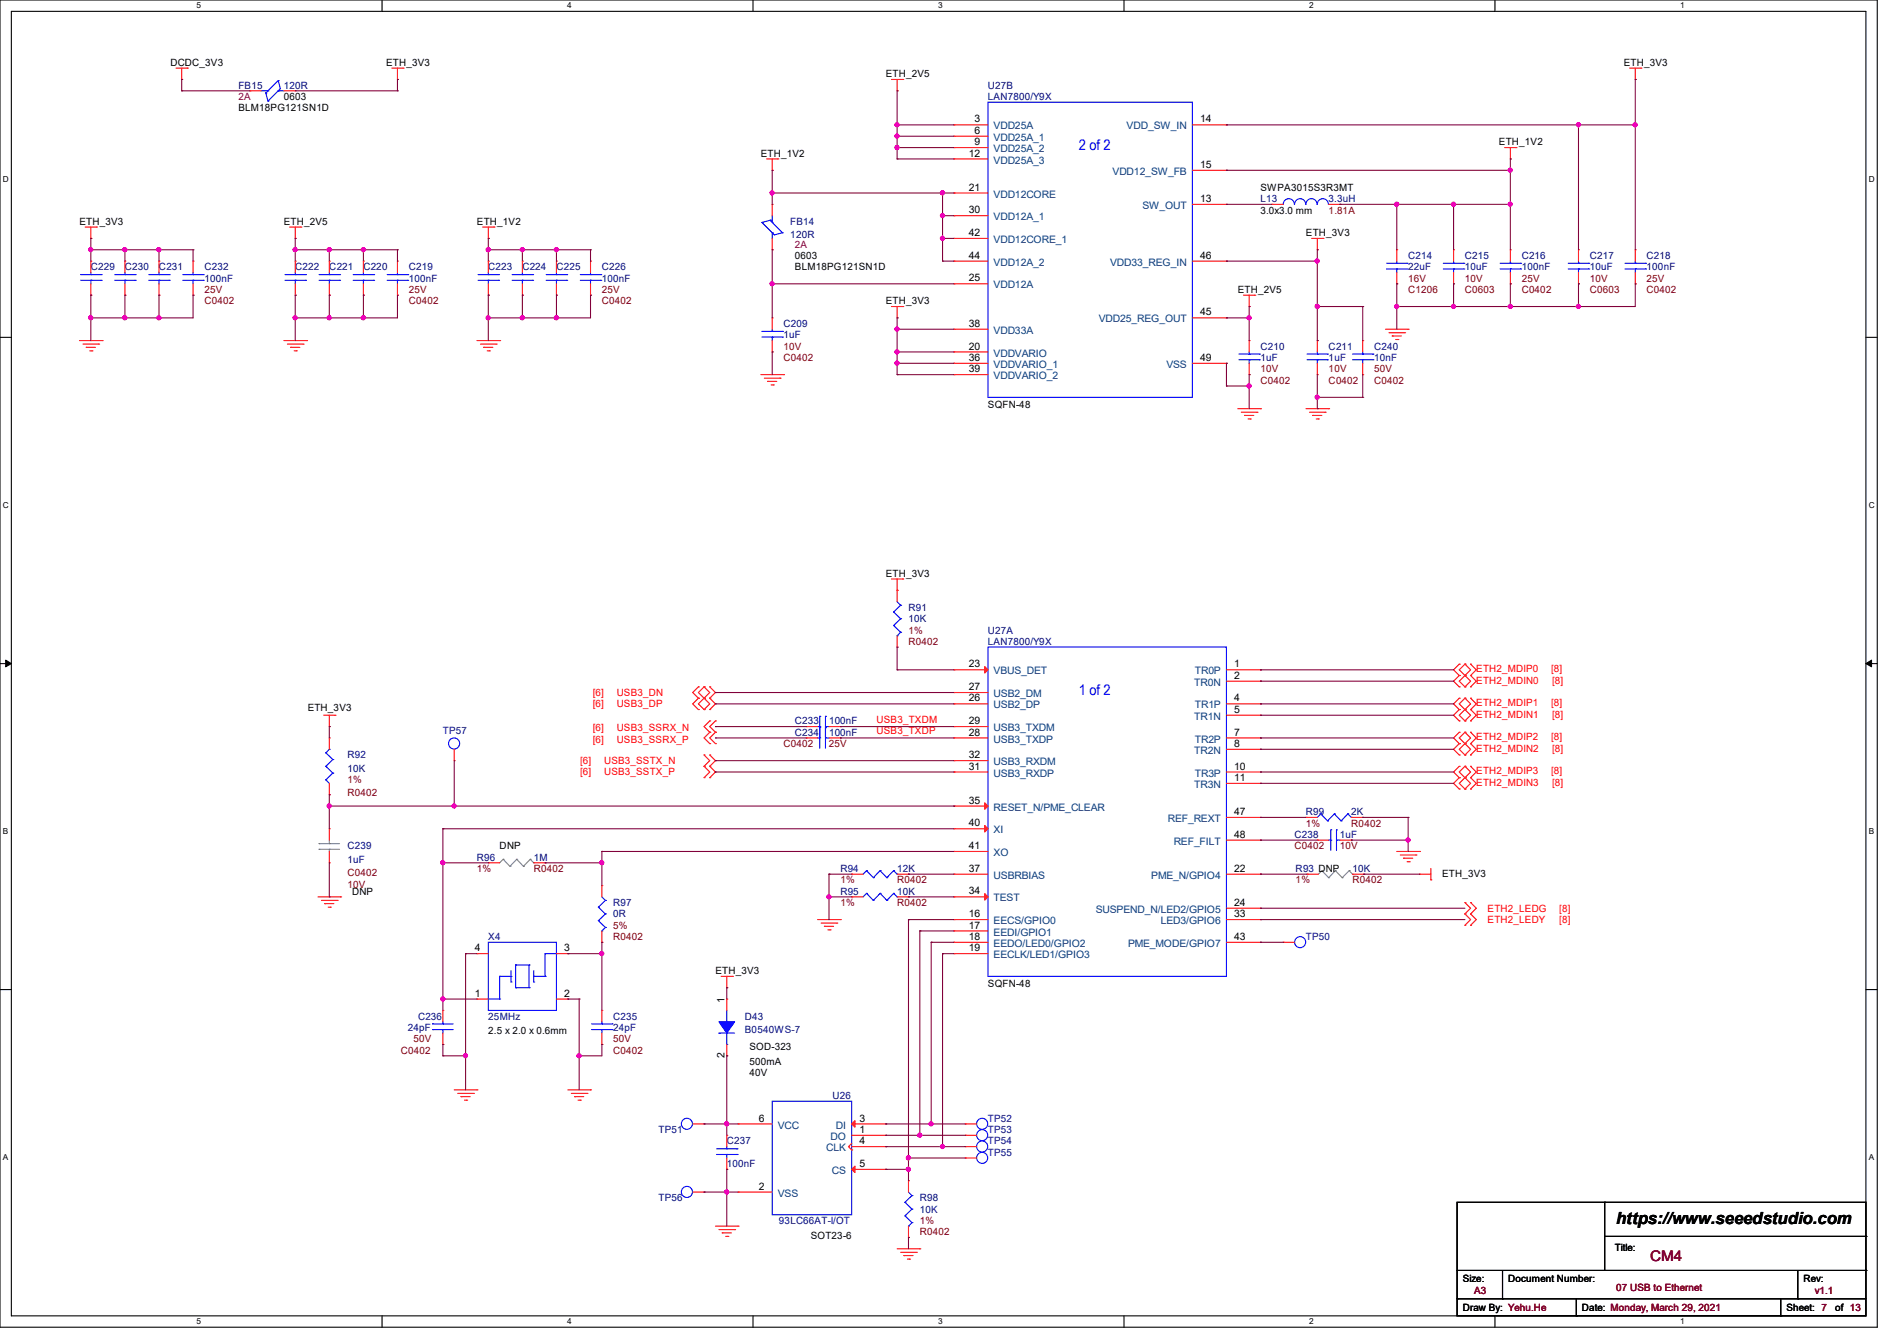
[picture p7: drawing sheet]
<svg xmlns="http://www.w3.org/2000/svg" width="297mm" height="210mm" viewBox="0 0 297 210" stroke-linecap="round" stroke-linejoin="round" font-family="sans-serif">
<defs><g id="words">
<text font-size="2.6" x="253" y="191.8">https://www.seeedstudio.com</text>
<g font-size="2.3" fill="#00f">
<text x="168.9" y="23.5">2 of 2</text>
<text x="168.9" y="108.9">1 of 2</text>
</g>
<text font-size="2.3" fill="#800000" x="258.4" y="197.5">CM4</text>
<g font-size="1.6">
<text x="26.7" y="10.3">DCDC_3V3</text>
<text x="60.5" y="10.3">ETH_3V3</text>
<text x="254.3" y="10.3">ETH_3V3</text>
<text x="37.3" y="17.4">BLM18PG121SN1D</text>
<text x="44.4" y="15.7">0603</text>
<text x="138.7" y="12.1">ETH_2V5</text>
<text x="152.6" y="19.2">3</text>
<text x="152.6" y="21">6</text>
<text x="152.6" y="22.7">9</text>
<text x="187.9" y="19.2">14</text>
<text x="234.7" y="22.8">ETH_1V2</text>
<text x="119.1" y="24.6">ETH_1V2</text>
<text x="151.7" y="29.8">21</text>
<text x="151.7" y="24.5">12</text>
<text x="187.9" y="26.3">15</text>
<text x="197.4" y="29.9">SWPA3015S3R3MT</text>
<text x="12.4" y="35.2">ETH_3V3</text>
<text x="44.4" y="35.2">ETH_2V5</text>
<text x="74.7" y="35.2">ETH_1V2</text>
<text x="151.7" y="33.4">30</text>
<text x="187.9" y="31.6">13</text>
<text x="197.4" y="33.4">3.0x3.0 mm</text>
<text x="124.5" y="40.6">0603</text>
<text x="151.7" y="37">42</text>
<text x="151.7" y="40.5">44</text>
<text x="187.9" y="40.5">46</text>
<text x="204.5" y="37">ETH_3V3</text>
<text x="124.5" y="42.3">BLM18PG121SN1D</text>
<text x="138.7" y="47.7">ETH_3V3</text>
<text x="151.7" y="44.1">25</text>
<text x="193.8" y="45.9">ETH_2V5</text>
<text x="151.7" y="51.2">38</text>
<text x="187.9" y="49.4">45</text>
<text x="151.7" y="54.7">20</text>
<text x="151.7" y="56.5">36</text>
<text x="151.7" y="58.3">39</text>
<text x="187.9" y="56.5">49</text>
<text x="154.7" y="63.8">SQFN-48</text>
<text x="138.7" y="90.3">ETH_3V3</text>
<text x="151.7" y="104.5">23</text>
<text x="193.2" y="106.3">2</text>
<text x="193.2" y="104.5">1</text>
<text x="48.2" y="111.3">ETH_3V3</text>
<text x="151.7" y="109.9">26</text>
<text x="151.7" y="108.1">27</text>
<text x="151.7" y="113.4">29</text>
<text x="193.2" y="111.6">5</text>
<text x="193.2" y="109.9">4</text>
<text x="151.7" y="115.2">28</text>
<text x="151.7" y="118.7">32</text>
<text x="193.2" y="117">8</text>
<text x="193.2" y="115.2">7</text>
<text x="151.7" y="125.9">35</text>
<text x="151.7" y="120.5">31</text>
<text x="193.2" y="122.3">11</text>
<text x="193.2" y="120.5">10</text>
<text x="151.7" y="129.4">40</text>
<text x="193.2" y="127.6">47</text>
<text x="193.2" y="131.2">48</text>
<text x="78.2" y="133">DNP</text>
<text x="151.7" y="136.5">37</text>
<text x="151.7" y="133">41</text>
<text x="193.2" y="136.5">22</text>
<text x="225.8" y="137.3">ETH_3V3</text>
<text x="55.1" y="140.1">DNP</text>
<text x="151.7" y="140.1">34</text>
<text x="151.7" y="143.6">16</text>
<text x="193.2" y="143.6">33</text>
<text x="193.2" y="141.9">24</text>
<text x="74.3" y="149">4</text>
<text x="88.3" y="149">3</text>
<text x="151.7" y="149">19</text>
<text x="151.7" y="145.4">17</text>
<text x="151.7" y="147.2">18</text>
<text x="193.2" y="147.2">43</text>
<text x="112" y="152.6">ETH_3V3</text>
<text x="154.7" y="154.5">SQFN-48</text>
<text x="74.3" y="156.1">1</text>
<text x="88.3" y="156.1">2</text>
<text x="113.4" y="157" transform="rotate(-90 113.4 157)">1</text>
<text x="76.5" y="162">2.5 x 2.0 x 0.6mm</text>
<text x="113.4" y="165.7" transform="rotate(-90 113.4 165.7)">2</text>
<text x="117.3" y="164.5">SOD-323</text>
<text x="117.3" y="166.8">500mA</text>
<text x="117.3" y="168.6">40V</text>
<text x="118.8" y="175.6">6</text>
<text x="134.6" y="179.2">4</text>
<text x="134.6" y="175.6">3</text>
<text x="134.6" y="177.4">1</text>
<text x="134.6" y="182.8">5</text>
<text x="118.8" y="186.3">2</text>
<text x="127" y="194">SOT23-6</text>
<text x="252.8" y="196">Title:</text>
<text x="229" y="200.7">Size:</text>
<text x="236.1" y="200.7">Document Number:</text>
<text x="282.4" y="200.7">Rev:</text>
<text x="229" y="205.4">Draw By: Yehu.He</text>
<text x="247.7" y="205.4">Date: Monday, March 29, 2021</text>
<text x="279.7" y="205.4">Sheet: 7</text>
<text x="287.3" y="205.4">of 13</text>
</g>
<g font-size="1.6" fill="#000080">
<text x="37.3" y="13.9">FB15</text>
<text x="44.4" y="13.9">120R</text>
<text x="154.7" y="13.9">U27B</text>
<text x="154.7" y="15.7">LAN7800/Y9X</text>
<text x="123.7" y="35.2">FB14</text>
<text x="197.4" y="31.7">L13</text>
<text x="208" y="31.7">3.3uH</text>
<text x="123.7" y="37.3">120R</text>
<text x="220.5" y="40.6">C214</text>
<text x="229.4" y="40.6">C215</text>
<text x="238.3" y="40.6">C216</text>
<text x="248.9" y="40.6">C217</text>
<text x="257.8" y="40.6">C218</text>
<text x="14.2" y="42.3">C229</text>
<text x="19.6" y="42.3">C230</text>
<text x="24.9" y="42.3">C231</text>
<text x="32" y="42.3">C232</text>
<text x="32" y="44.1">100nF</text>
<text x="46.2" y="42.3">C222</text>
<text x="51.6" y="42.3">C221</text>
<text x="56.9" y="42.3">C220</text>
<text x="64" y="42.3">C219</text>
<text x="64" y="44.1">100nF</text>
<text x="76.5" y="42.3">C223</text>
<text x="81.8" y="42.3">C224</text>
<text x="87.1" y="42.3">C225</text>
<text x="94.2" y="42.3">C226</text>
<text x="94.2" y="44.1">100nF</text>
<text x="220.5" y="42.3">22uF</text>
<text x="229.4" y="42.3">10uF</text>
<text x="238.3" y="42.3">100nF</text>
<text x="248.9" y="42.3">10uF</text>
<text x="257.8" y="42.3">100nF</text>
<text x="122.7" y="51.2">C209</text>
<text x="122.7" y="53">1uF</text>
<text x="197.4" y="54.8">C210</text>
<text x="197.4" y="56.6">1uF</text>
<text x="208" y="54.8">C211</text>
<text x="208" y="56.6">1uF</text>
<text x="215.1" y="54.8">C240</text>
<text x="215.1" y="56.6">10nF</text>
<text x="142.2" y="95.7">R91</text>
<text x="142.2" y="97.4">10K</text>
<text x="154.7" y="99.2">U27A</text>
<text x="154.7" y="101">LAN7800/Y9X</text>
<text x="124.5" y="113.5">C233</text>
<text x="129.8" y="113.5">100nF</text>
<text x="54.4" y="118.8">R92</text>
<text x="69.3" y="114.9">TP57</text>
<text x="124.5" y="115.2">C234</text>
<text x="129.8" y="115.2">100nF</text>
<text x="54.4" y="120.9">10K</text>
<text x="202.7" y="131.2">C238</text>
<text x="204.5" y="127.7">R99</text>
<text x="209.8" y="131.2">1uF</text>
<text x="211.6" y="127.7">2K</text>
<text x="54.4" y="133">C239</text>
<text x="54.4" y="135.1">1uF</text>
<text x="74.7" y="134.8">R96</text>
<text x="83.6" y="134.8">1M</text>
<text x="131.6" y="136.6">R94</text>
<text x="140.5" y="136.6">12K</text>
<text x="202.9" y="136.6">R93 DNP</text>
<text x="211.7" y="136.6">10K</text>
<text x="96" y="141.9">R97</text>
<text x="96" y="143.7">0R</text>
<text x="131.6" y="140.1">R95</text>
<text x="140.5" y="140.1">10K</text>
<text x="76.5" y="147.2">X4</text>
<text x="204.5" y="147.2">TP50</text>
<text x="63.8" y="161.5">24pF</text>
<text x="65.4" y="159.7">C236</text>
<text x="76.5" y="159.7">25MHz</text>
<text x="96" y="159.7">C235</text>
<text x="96" y="161.5">24pF</text>
<text x="116.6" y="159.7">D43</text>
<text x="116.6" y="161.8">B0540WS-7</text>
<text x="130.3" y="172.1">U26</text>
<text x="103.1" y="177.5">TP51</text>
<text x="113.8" y="179.2">C237</text>
<text x="154.7" y="175.7">TP52</text>
<text x="154.7" y="177.5">TP53</text>
<text x="154.7" y="179.2">TP54</text>
<text x="113.8" y="182.8">100nF</text>
<text x="154.7" y="181">TP55</text>
<text x="103.1" y="188.1">TP56</text>
<text x="122" y="191.7">93LC66AT-I/OT</text>
<text x="144" y="188.1">R98</text>
<text x="144" y="189.9">10K</text>
</g>
<g font-size="1.6" fill="#800040">
<text x="37.3" y="15.7">2A</text>
<text x="124.5" y="38.8">2A</text>
</g>
<g font-size="1.6" fill="#004080">
<text x="155.6" y="20.3">VDD25A</text>
<text x="155.6" y="22.1">VDD25A_1</text>
<text x="155.6" y="23.8">VDD25A_2</text>
<text x="176.4" y="20.3">VDD_SW_IN</text>
<text x="155.6" y="25.6">VDD25A_3</text>
<text x="174.2" y="27.4">VDD12_SW_FB</text>
<text x="155.6" y="30.9">VDD12CORE</text>
<text x="155.6" y="34.5">VDD12A_1</text>
<text x="178.9" y="32.7">SW_OUT</text>
<text x="155.6" y="38.1">VDD12CORE_1</text>
<text x="155.6" y="41.6">VDD12A_2</text>
<text x="173.8" y="41.6">VDD33_REG_IN</text>
<text x="155.6" y="45.2">VDD12A</text>
<text x="155.6" y="52.3">VDD33A</text>
<text x="172" y="50.5">VDD25_REG_OUT</text>
<text x="155.6" y="55.8">VDDVARIO</text>
<text x="155.6" y="57.6">VDDVARIO_1</text>
<text x="155.6" y="59.4">VDDVARIO_2</text>
<text x="182.6" y="57.6">VSS</text>
<text x="155.6" y="105.6">VBUS_DET</text>
<text x="187" y="107.4">TR0N</text>
<text x="187.1" y="105.6">TR0P</text>
<text x="155.6" y="111">USB2_DP</text>
<text x="155.6" y="109.2">USB2_DM</text>
<text x="187" y="112.7">TR1N</text>
<text x="187.1" y="111">TR1P</text>
<text x="155.6" y="116.3">USB3_TXDP</text>
<text x="155.6" y="114.5">USB3_TXDM</text>
<text x="155.6" y="119.8">USB3_RXDM</text>
<text x="187" y="118.1">TR2N</text>
<text x="187.1" y="116.3">TR2P</text>
<text x="155.6" y="121.6">USB3_RXDP</text>
<text x="187" y="123.4">TR3N</text>
<text x="187.1" y="121.6">TR3P</text>
<text x="155.6" y="127">RESET_N/PME_CLEAR</text>
<text x="155.6" y="130.5">XI</text>
<text x="182.8" y="128.7">REF_REXT</text>
<text x="155.6" y="137.6">USBRBIAS</text>
<text x="155.6" y="134.1">XO</text>
<text x="180.3" y="137.6">PME_N/GPIO4</text>
<text x="183.8" y="132.3">REF_FILT</text>
<text x="155.6" y="141.2">TEST</text>
<text x="171.6" y="143">SUSPEND_N/LED2/GPIO5</text>
<text x="155.6" y="144.7">EECS/GPIO0</text>
<text x="155.6" y="146.5">EEDI/GPIO1</text>
<text x="155.6" y="148.3">EEDO/LED0/GPIO2</text>
<text x="176.6" y="148.3">PME_MODE/GPIO7</text>
<text x="181.7" y="144.7">LED3/GPIO6</text>
<text x="155.6" y="150.1">EECLK/LED1/GPIO3</text>
<text x="121.8" y="176.7">VCC</text>
<text x="130" y="178.5">DO</text>
<text x="130.8" y="176.7">DI</text>
<text x="129.4" y="180.3">CLK</text>
<text x="130.3" y="183.9">CS</text>
<text x="121.8" y="187.4">VSS</text>
</g>
<g font-size="1.6" fill="#800000">
<text x="208" y="33.4">1.81A</text>
<text x="32" y="47.7">C0402</text>
<text x="32" y="45.9">25V</text>
<text x="64" y="47.7">C0402</text>
<text x="64" y="45.9">25V</text>
<text x="94.2" y="47.7">C0402</text>
<text x="94.2" y="45.9">25V</text>
<text x="220.5" y="45.9">C1206</text>
<text x="220.5" y="44.1">16V</text>
<text x="229.4" y="45.9">C0603</text>
<text x="229.4" y="44.1">10V</text>
<text x="238.3" y="45.9">C0402</text>
<text x="238.3" y="44.1">25V</text>
<text x="248.9" y="45.9">C0603</text>
<text x="248.9" y="44.1">10V</text>
<text x="257.8" y="45.9">C0402</text>
<text x="257.8" y="44.1">25V</text>
<text x="122.7" y="56.6">C0402</text>
<text x="122.7" y="54.8">10V</text>
<text x="197.4" y="58.3">10V</text>
<text x="208" y="58.3">10V</text>
<text x="215.1" y="58.3">50V</text>
<text x="197.4" y="60.1">C0402</text>
<text x="208" y="60.1">C0402</text>
<text x="215.1" y="60.1">C0402</text>
<text x="142.2" y="99.2">1%</text>
<text x="142.2" y="101">R0402</text>
<text x="122.7" y="117">C0402</text>
<text x="129.8" y="117">25V</text>
<text x="54.4" y="122.7">1%</text>
<text x="54.4" y="124.7">R0402</text>
<text x="204.5" y="129.5">1%</text>
<text x="211.6" y="129.5">R0402</text>
<text x="54.4" y="137.1">C0402</text>
<text x="74.7" y="136.6">1%</text>
<text x="83.6" y="136.6">R0402</text>
<text x="202.7" y="133">C0402</text>
<text x="209.8" y="133">10V</text>
<text x="54.4" y="139.1">10V</text>
<text x="131.6" y="141.9">1%</text>
<text x="131.6" y="138.3">1%</text>
<text x="140.5" y="141.9">R0402</text>
<text x="140.5" y="138.3">R0402</text>
<text x="202.9" y="138.3">1%</text>
<text x="211.7" y="138.3">R0402</text>
<text x="96" y="145.5">5%</text>
<text x="96" y="147.2">R0402</text>
<text x="62.8" y="165">C0402</text>
<text x="64.7" y="163.2">50V</text>
<text x="96" y="165">C0402</text>
<text x="96" y="163.2">50V</text>
<text x="144" y="191.7">1%</text>
<text x="144" y="193.5">R0402</text>
<text x="230.8" y="202.7">A3</text>
<text x="253" y="202.2">07 USB to Ethernet</text>
<text x="284.1" y="202.7">v1.1</text>
</g>
<g font-size="1.6" fill="#f00">
<text x="231.1" y="107.1">ETH2_MDIN0</text>
<text x="231.1" y="105.3">ETH2_MDIP0</text>
<text x="242.9" y="105.3">[8]</text>
<text x="243" y="107.1">[8]</text>
<text x="92.8" y="109">[6]</text>
<text x="92.8" y="110.8">[6]</text>
<text x="96.6" y="109">USB3_DN</text>
<text x="96.6" y="110.8">USB3_DP</text>
<text x="137.2" y="113.2">USB3_TXDM</text>
<text x="231.1" y="112.4">ETH2_MDIN1</text>
<text x="231.1" y="110.6">ETH2_MDIP1</text>
<text x="242.9" y="110.6">[8]</text>
<text x="243" y="112.4">[8]</text>
<text x="90.8" y="119.7">[6]</text>
<text x="92.8" y="114.5">[6]</text>
<text x="92.8" y="116.3">[6]</text>
<text x="94.6" y="119.7">USB3_SSTX_N</text>
<text x="96.6" y="114.5">USB3_SSRX_N</text>
<text x="96.6" y="116.3">USB3_SSRX_P</text>
<text x="137.2" y="115">USB3_TXDP</text>
<text x="231.1" y="117.7">ETH2_MDIN2</text>
<text x="231.1" y="115.9">ETH2_MDIP2</text>
<text x="242.9" y="115.9">[8]</text>
<text x="243" y="117.7">[8]</text>
<text x="90.8" y="121.5">[6]</text>
<text x="94.6" y="121.5">USB3_SSTX_P</text>
<text x="231.1" y="123.1">ETH2_MDIN3</text>
<text x="231.1" y="121.3">ETH2_MDIP3</text>
<text x="242.9" y="121.3">[8]</text>
<text x="243" y="123.1">[8]</text>
<text x="232.9" y="142.8">ETH2_LEDG</text>
<text x="244.1" y="142.8">[8]</text>
<text x="232.9" y="144.6">ETH2_LEDY</text>
<text x="244.1" y="144.6">[8]</text>
</g>
<g font-size="1.3">
<text x="30.8" y="1.3">5</text>
<text x="88.8" y="1.3">4</text>
<text x="146.9" y="1.3">3</text>
<text x="205" y="1.3">2</text>
<text x="263.1" y="1.3">1</text>
<text x=".5" y="28.4">D</text>
<text x="292.6" y="28.4">D</text>
<text x=".5" y="79.5">C</text>
<text x="292.6" y="79.5">C</text>
<text x=".5" y="130.6">B</text>
<text x="292.6" y="130.6">B</text>
<text x=".5" y="181.7">A</text>
<text x="292.6" y="181.7">A</text>
<text x="30.8" y="207.4">5</text>
<text x="88.8" y="207.4">4</text>
<text x="146.9" y="207.4">3</text>
<text x="205" y="207.4">2</text>
<text x="263.1" y="207.4">1</text>
</g>
</g></defs>
<path d="M0 0h293.9v207.9h-293.9zM1.8 1.8h290.3v204.3h-290.3z" fill="none" stroke="#000" stroke-width=".17"/>
<g fill="#fff">
<path d="M30.8 .2h.7v1.4h-.7z"/>
<path d="M30.8 206.2h.7v1.4h-.7z"/>
</g>
<path d="M59.8 0v1.8M59.8 206.1v1.8" fill="none" stroke="#000" stroke-width=".17"/>
<g fill="#fff">
<path d="M88.8 .2h.7v1.4h-.7z"/>
<path d="M88.8 206.2h.7v1.4h-.7z"/>
</g>
<path d="M117.9 0v1.8M117.9 206.1v1.8" fill="none" stroke="#000" stroke-width=".17"/>
<g fill="#fff">
<path d="M146.9 .2h.7v1.4h-.7z"/>
<path d="M146.9 206.2h.7v1.4h-.7z"/>
</g>
<path d="M176 0v1.8M176 206.1v1.8" fill="none" stroke="#000" stroke-width=".17"/>
<g fill="#fff">
<path d="M205 .2h.7v1.4h-.7z"/>
<path d="M205 206.2h.7v1.4h-.7z"/>
</g>
<path d="M234.1 0v1.8M234.1 206.1v1.8" fill="none" stroke="#000" stroke-width=".17"/>
<g fill="#fff">
<path d="M263.1 .2h.6v1.4h-.6z"/>
<path d="M263.1 206.2h.6v1.4h-.6z"/>
<path d="M.5 27.3h.9v1.4h-.9z"/>
<path d="M292.6 27.3h.9v1.4h-.9z"/>
<path d="M.5 78.4h.9v1.4h-.9z"/>
<path d="M292.6 78.4h.9v1.4h-.9z"/>
</g>
<path d="M0 52.8h1.8M292.1 52.8h1.8" fill="none" stroke="#000" stroke-width=".17"/>
<g fill="#fff">
<path d="M.5 129.5h.8v1.4h-.8z"/>
<path d="M292.6 129.5h.8v1.4h-.8z"/>
</g>
<path d="M0 103.9h1.8M292.1 103.9h1.8" fill="none" stroke="#000" stroke-width=".17"/>
<path d="M.9 103.4l.9 .5-.9 .5zM292.1 103.9l.9-.5v1z" fill="#000" stroke="#000" stroke-width=".16"/>
<g fill="#fff">
<path d="M.5 180.5h.8v1.4h-.8z"/>
<path d="M292.6 180.5h.8v1.4h-.8z"/>
</g>
<g fill="none" stroke="#000" stroke-width=".17">
<path d="M0 155h1.8M292.1 155h1.8M228.1 188.3h64v17.8h-64zM228.1 199h64M235.2 199v4.4M251.2 188.3h.1M251.2 188.3v10.7M251.2 193.6h40.9M281.5 199v4.4M292.1 199h.1M292.1 193.6h.1M228.1 203.4h.1"/>
<path d="M228.1 203.4h64M235.2 203.4h.1M246.8 206.1h.1M246.8 203.4v2.7M278.8 206.1h.1M278.8 203.4v2.7M281.5 203.4h.1"/>
</g>
<g fill="none" stroke="#f00" stroke-width=".17">
<path d="M27.6 10.7h1.7M28.4 12.4h.1M28.4 10.7v1.7M29.3 10.7h.1M39.1 14.2h.1M39.1 14.2h1.8M44.4 14.2h1.8M46.2 14.2h.1M61.3 10.7h1.8M62.2 12.4h.1M62.2 10.7v1.7M63.1 10.7h.1"/>
<path d="M139.6 12.4h1.8M140.5 14.2h.1M140.5 12.4v1.8M141.4 12.4h.1M149.4 19.6h.1M149.4 19.6h5.3M186.7 19.6h5.3M192 19.6h.1M255.1 10.7h1.8M256 12.4h.1M256 10.7v1.7M256.9 10.7h.1"/>
<path d="M13.3 35.6h1.8M14.2 37.3h.1M14.2 35.6v1.7M15.1 35.6h.1M45.3 35.6h1.8M46.2 37.3h.1M46.2 35.6v1.7M47.1 35.6h.1M75.6 35.6h1.7M76.5 37.3h.1M76.5 35.6v1.7M77.3 35.6h.1"/>
<path d="M120 24.9h1.8M120.9 26.7h.1M120.9 39.1h.1M120.9 32h.1M120.9 24.9v1.8M120.9 32v1.8M120.9 37.3v1.8M121.8 24.9h.1M149.4 30.2h.1M149.4 33.8h.1M149.4 37.3h.1M149.4 21.3h.1"/>
<path d="M149.4 23.1h.1M149.4 24.9h.1M149.4 24.9h5.3M149.4 23.1h5.3M149.4 37.3h5.3M149.4 30.2h5.3M149.4 33.8h5.3M149.4 21.3h5.3M186.7 26.7h5.3M186.7 32h5.3M192 26.7h.1M192 32h.1"/>
<path d="M199.1 32h.1M199.1 32h1.8M205.4 37.3h1.7M206.2 39.1h.1M206.2 37.3v1.8M207.1 37.3h.1M208 32h1.8M209.8 32h.1M218.7 39.1h.1M218.7 39.1v1.8M227.6 39.1h.1M227.6 39.1v1.8"/>
<path d="M235.6 23.1h1.8M236.5 24.9h.1M236.5 39.1h.1M236.5 23.1v1.8M236.5 39.1v1.8M237.4 23.1h.1M247.1 39.1h.1M247.1 39.1v1.8M256 39.1h.1M256 39.1v1.8M12.4 53.3h3.6M13 53.9h2.5"/>
<path d="M13.5 54.4h.1M13.5 54.4h1.4M14.1 54.9h.3M14.2 40.9h.1M14.2 46.2h.1M14.2 40.9v1.8M14.2 44.4v1.8M14.4 54.9h.1M15.5 53.9h.1M16 53.3h.1M19.6 40.9h.1M19.6 46.2h.1"/>
<path d="M19.6 40.9v1.8M19.6 44.4v1.8M24.9 40.9h.1M24.9 46.2h.1M24.9 40.9v1.8M24.9 44.4v1.8M30.2 40.9h.1M30.2 46.2h.1M30.2 40.9v1.8M30.2 44.4v1.8M44.4 53.3h3.6M45 53.9h2.5"/>
<path d="M45.5 54.4h.1M45.5 54.4h1.4M46.1 54.9h.3M46.2 40.9h.1M46.2 46.2h.1M46.2 40.9v1.8M46.2 44.4v1.8M46.4 54.9h.1M47.5 53.9h.1M48 53.3h.1M51.6 40.9h.1M51.6 46.2h.1"/>
<path d="M51.6 40.9v1.8M51.6 44.4v1.8M56.9 40.9h.1M56.9 46.2h.1M56.9 40.9v1.8M56.9 44.4v1.8M62.2 40.9h.1M62.2 46.2h.1M62.2 40.9v1.8M62.2 44.4v1.8M74.7 53.3h3.5M75.2 53.9h2.5"/>
<path d="M75.7 54.4h.1M75.7 54.4h1.5M76.3 54.9h.3M76.5 40.9h.1M76.5 46.2h.1M76.5 40.9v1.8M76.5 44.4v1.8M76.6 54.9h.1M77.7 53.9h.1M78.2 53.3h.1M81.8 40.9h.1M81.8 46.2h.1"/>
<path d="M81.8 40.9v1.8M81.8 44.4v1.8M87.1 40.9h.1M87.1 46.2h.1M87.1 40.9v1.8M87.1 44.4v1.8M92.5 40.9h.1M92.5 46.2h.1M92.5 40.9v1.8M92.5 44.4v1.8M119.1 58.7h3.6M119.7 59.2h2.4"/>
<path d="M120.2 59.7h.1M120.2 59.7h1.4M120.9 49.8h.1M120.9 55.1h.1M120.9 49.8v1.8M120.9 53.3v1.8M122.1 59.2h.1M122.7 58.7h.1M139.6 48h1.8M140.5 49.8h.1M140.5 48v1.8M141.4 48h.1"/>
<path d="M149.4 44.4h.1M149.4 40.9h.1M149.4 51.6h.1M149.4 55.1h.1M149.4 56.9h.1M149.4 58.7h.1M149.4 58.7h5.3M149.4 51.6h5.3M149.4 44.4h5.3M149.4 40.9h5.3M149.4 55.1h5.3M149.4 56.9h5.3"/>
<path d="M186.7 40.9h5.3M186.7 49.8h5.3M186.7 56.9h5.3M192 49.8h.1M192 40.9h.1M192 56.9h.1M194.7 46.2h1.8M195.6 48h.1M195.6 53.3h.1M195.6 58.7h.1M195.6 46.2v1.8M195.6 53.3v1.8"/>
<path d="M195.6 56.9v1.8M196.5 46.2h.1M206.2 53.3h.1M206.2 58.7h.1M206.2 53.3v1.8M206.2 56.9v1.8M213.4 53.3h.1M213.4 58.7h.1M213.4 53.3v1.8M213.4 56.9v1.8M216.9 51.6h3.6M217.5 52.1h2.4"/>
<path d="M218 52.6h.1M218 52.6h1.4M218.5 53.2h.4M218.7 44.4h.1M218.7 42.7v1.7M218.9 53.2h.1M219.9 52.1h.1M220.5 51.6h.1M227.6 44.4h.1M227.6 42.7v1.7M236.5 44.4h.1M236.5 42.7v1.7"/>
<path d="M247.1 44.4h.1M247.1 42.7v1.7M256 44.4h.1M256 42.7v1.7M120.7 60.3h.4M121.1 60.3h.1M193.8 64h3.6M194.4 64.6h2.4M194.9 65.1h.1M194.9 65.1h1.4M195.4 65.6h.3M195.7 65.6h.1"/>
<path d="M196.8 64.6h.1M197.4 64h.1M204.5 64h3.5M205 64.6h2.5M205.5 65.1h.1M205.5 65.1h1.5M206.1 65.6h.3M206.4 65.6h.1M207.5 64.6h.1M208 64h.1M139.6 90.7h1.8M140.5 92.5h.1"/>
<path d="M140.5 90.7v3.5M140.5 99.6v1.7M141.4 90.7h.1M50.7 112h1.8M51.6 113.8h.1M51.6 115.6h.1M51.6 112v1.8M51.6 115.6v1.7M52.5 112h.1M71.1 119.1h.1M71.1 117.3v1.8M109.3 107.6h.1"/>
<path d="M109.3 109.3h.1M109.3 111.1h.1M109.3 107.6l-.8 .9 .8 .8M109.3 109.3l-.8 .9 .8 .9M110.2 109.3h.1M110.2 107.6h.1M110.2 111.1h.1M110.2 118.2h.1M110.2 107.6l-.9 .9 .9 .8M110.2 107.6l.9 .9-1.8 1.7 .9 .9M110.2 109.3l.9 .9-.9 .9M110.2 118.2l.9 .9-.9 .9"/>
<path d="M111.1 107.6h.1M111.1 109.3h.1M111.1 111.1h.1M111.1 112.9h.1M111.1 114.7h.1M111.1 116.5h.1M111.1 118.2h.1M111.1 107.6l.9 .9-.9 .8M111.1 109.3l.9 .9-.9 .9M111.1 112.9l-.9 .9 .9 .9M111.1 114.7l-.9 .9 .9 .9M111.1 118.2l.9 .9-.9 .9"/>
<path d="M112 112.9h.1M112 114.7h.1M112 116.5h.1M112 112.9l-.9 .9 .9 .9M112 114.7l-.9 .9 .9 .9M126.2 113.8h.1M126.2 115.6h.1M126.2 113.8h1.8M126.2 115.6h1.8M129.8 113.8h1.8M129.8 115.6h1.8M131.6 113.8h.1"/>
<path d="M131.6 115.6h.1M140.5 101.3h.1M149.4 104.9h.1M149.4 110.2h.1M149.4 108.5h.1M149.4 115.6h.1M149.4 113.8h.1M149.4 119.1h.1M149.4 113.8h5.3M149.4 104.9h5.3M149.4 110.2h5.3M149.4 115.6h5.3"/>
<path d="M149.4 108.5h5.3M149.4 119.1h5.3M192 112h5.4M192 104.9h5.4M192 106.7h5.4M192 110.2h5.4M192 117.3h5.4M192 115.6h5.4M197.4 106.7h.1M197.4 104.9h.1M197.4 112h.1M197.4 110.2h.1"/>
<path d="M197.4 117.3h.1M197.4 115.6h.1M228.5 107.6h.1M228.5 105.8h.1M228.5 104h.1M228.5 112.9h.1M228.5 111.1h.1M228.5 109.3h.1M228.5 118.2h.1M228.5 116.5h.1M228.5 114.7h.1M228.5 109.3l-.9 .9 .9 .9"/>
<path d="M228.5 105.8l-.9 .9 .9 .9M228.5 104l-.9 .9 .9 .9M228.5 114.7l-.9 .9 .9 .9M228.5 111.1l-.9 .9 .9 .9M228.5 116.5l-.9 .8 .9 .9M229.4 105.8h.1M229.4 107.6h.1M229.4 104h.1M229.4 111.1h.1M229.4 112.9h.1M229.4 109.3h.1M229.4 116.5h.1"/>
<path d="M229.4 118.2h.1M229.4 114.7h.1M229.4 104l-.9 .9 1.8 1.8-.9 .9M229.4 104l.9 .9-1.8 1.8 .9 .9M229.4 109.3l-.9 .9 1.8 1.8-.9 .9M229.4 109.3l.9 .9-1.8 1.8 .9 .9M229.4 114.7l-.9 .9 1.8 1.7-.9 .9M229.4 114.7l.9 .9-1.8 1.7 .9 .9M230.3 107.6h.1M230.3 105.8h.1M230.3 104h.1M230.3 112.9h.1"/>
<path d="M230.3 111.1h.1M230.3 109.3h.1M230.3 118.2h.1M230.3 116.5h.1M230.3 114.7h.1M230.3 105.8l.8 .9-.8 .9M230.3 109.3l.8 .9-.8 .9M230.3 104l.8 .9-.8 .9M230.3 111.1l.8 .9-.8 .9M230.3 114.7l.8 .9-.8 .9M230.3 116.5l.8 .8-.8 .9M51.6 135.1h.1"/>
<path d="M51.6 129.8h.1M51.6 124.5h.1M51.6 122.7v1.8M51.6 129.8v1.8M51.6 133.3v1.8M76.5 135.1h.1M76.5 135.1h1.7M83.6 135.1h1.7M85.3 135.1h.1M94.2 138.7h.1M94.2 138.7v1.8M110.2 120h.1"/>
<path d="M110.2 121.8h.1M110.2 120l.9 .9-.9 .9M111.1 120h.1M111.1 121.8h.1M111.1 120l.9 .9-.9 .9M133.3 136.9h.1M133.3 136.9h1.8M140.5 136.9h1.7M142.2 136.9h.1M149.4 126.2h.1M149.4 129.8h.1M149.4 136.9h.1"/>
<path d="M149.4 133.3h.1M149.4 120.9h.1M149.4 136.9h5.3M149.4 133.3h5.3M149.4 126.2h5.3M149.4 129.8h5.3M149.4 120.9h5.3M192 136.9h5.4M192 128h5.4M192 131.6h5.4M192 122.7h5.4M192 120.9h5.4"/>
<path d="M197.4 122.7h.1M197.4 120.9h.1M197.4 136.9h.1M197.4 128h.1M197.4 131.6h.1M204.5 128h.1M204.5 128h1.7M204.6 136.9h.1M204.6 136.9h1.8M206.2 131.6h.1M206.2 131.6h1.8M209.8 131.6h1.8"/>
<path d="M211.6 131.6h.1M211.6 128h1.8M211.8 136.9h1.7M213.4 128h.1M213.5 136.9h.1M218.7 133.3h3.5M219.2 133.9h2.5M219.8 134.4h.1M219.8 134.4h1.4M220.3 135h.3M220.6 135h.1M221.7 133.9h.1"/>
<path d="M222.2 136.9h.1M222.2 133.3h.1M222.2 136.9h1.8M224 137.8h.1M224 136v1.8M228.5 123.6h.1M228.5 121.8h.1M228.5 120h.1M228.5 120l-.9 .9 .9 .9M228.5 121.8l-.9 .9 .9 .9M229.4 121.8h.1M229.4 123.6h.1"/>
<path d="M229.4 120h.1M229.4 120l-.9 .9 1.8 1.8-.9 .9M229.4 120l.9 .9-1.8 1.8 .9 .9M230.3 123.6h.1M230.3 121.8h.1M230.3 120h.1M230.3 120l.8 .9-.8 .9M230.3 121.8l.8 .9-.8 .9M49.8 140.5h3.5M50.3 141h2.5M50.8 141.5h.1M50.8 141.5h1.5"/>
<path d="M51.4 142.1h.3M51.7 142.1h.1M52.8 141h.1M53.3 140.5h.1M69.3 158.2h.1M69.3 158.2v1.8M74.7 156.5h.1M74.7 149.4h.1M74.7 149.4h1.8M74.7 156.5h1.8M87.1 149.4h1.8M87.1 156.5h1.8"/>
<path d="M88.9 149.4h.1M88.9 156.5h.1M94.2 147.6h.1M94.2 158.2h.1M94.2 145.8v1.8M94.2 158.2v1.8M112.9 152.9h1.8M113.8 154.7h.1M113.8 156.5h.1M113.8 152.9v1.8M113.8 156.5v1.7M114.7 152.9h.1"/>
<path d="M128 144h3.6M128.6 144.6h2.4M129.1 145.1h.1M129.1 145.1h1.4M129.6 145.6h.4M130 145.6h.1M131 144.6h.1M131.6 144h.1M133.3 140.5h.1M133.3 140.5h1.8M140.5 140.5h1.7M142.2 140.5h.1"/>
<path d="M149.4 140.5h.1M149.4 149.4h.1M149.4 144h.1M149.4 145.8h.1M149.4 147.6h.1M149.4 144h5.3M149.4 140.5h5.3M149.4 147.6h5.3M149.4 149.4h5.3M149.4 145.8h5.3M192 144h5.4M192 147.6h5.4"/>
<path d="M192 142.2h5.4M197.4 144h.1M197.4 142.2h.1M197.4 147.6h.1M200.9 147.6h.1M200.9 147.6h1.8M229.4 141.4h.1M229.4 143.1h.1M229.4 144.9h.1M229.4 141.4l.9 .8-.9 .9M229.4 143.1l.9 .9-.9 .9M230.3 141.4h.1"/>
<path d="M230.3 143.1h.1M230.3 144.9h.1M230.3 141.4l.8 .8-.8 .9M230.3 143.1l.8 .9-.8 .9M69.3 163.6h.1M69.3 161.8v1.8M71.1 170.7h3.6M71.7 171.2h2.4M72.2 171.7h.1M72.2 171.7h1.4M72.7 172.3h.4M73.1 172.3h.1"/>
<path d="M74.1 171.2h.1M74.7 170.7h.1M88.9 170.7h3.6M89.5 171.2h2.4M90 171.7h.1M90 171.7h1.4M90.5 172.3h.3M90.8 172.3h.1M91.9 171.2h.1M92.5 170.7h.1M94.2 163.6h.1M94.2 161.8v1.8"/>
<path d="M108.5 176h1.7M110.2 176h.1M113.8 165.4h.1M113.8 177.8h.1M113.8 163.6v1.8M113.8 177.8v1.8M115.6 176h.1M115.6 176h5.3M132.8 179.6h.1M132.8 179.6l.5 .5M133.3 179.1l-.5 .5M133.3 179.6h5.4"/>
<path d="M133.3 176h5.4M133.3 177.8h5.4M138.7 179.6h.1M138.7 176h.1M138.7 177.8h.1M151.1 176h.1M151.1 177.8h.1M151.1 179.6h.1M151.1 179.6h1.8M151.1 176h1.8M151.1 177.8h1.8M108.5 186.7h1.7"/>
<path d="M110.2 186.7h.1M112 192h3.6M112.6 192.6h2.4M113.1 193.1h.1M113.1 193.1h1.4M113.6 193.6h.4M113.8 183.1h.1M113.8 181.4v1.7M114 193.6h.1M115 192.6h.1M115.6 192h.1M115.6 186.7h.1"/>
<path d="M115.6 186.7h5.3M133.3 180.1h.1M133.3 183.1h5.4M138.7 183.1h.1M140.5 195.6h3.5M141 196.1h2.5M141.5 196.6h.1M141.5 196.6h1.5M142.1 197.2h.3M142.2 184.9h.1M142.2 193.8h.1M142.2 184.9v1.8"/>
<path d="M142.2 192v1.8M142.4 197.2h.1M143.5 196.1h.1M144 195.6h.1M151.1 181.4h.1M151.1 181.4h1.8"/>
</g>
<g fill="none" stroke="#00f" stroke-width=".17">
<path d="M40.9 14.2h1.1M41.6 14.6h.1M41.6 14.6l.4 1.2M42 15.8h.1M42 14.2h.1M43.6 12.6h.1M43.6 14.2h.1M43.6 12.6l.3 1.3-1.9 1.9M43.6 12.6l-2 2M43.6 14.2h.8M154.7 16h32v46.2h-32zM119.3 34.8h.1"/>
<path d="M119.3 34.8l1.9 2 1.3-.4M120.6 34.5h.1M120.6 34.5l1.9 1.9M120.6 34.5l-1.3 .3M120.9 36.4h.1M120.9 34.8h.1M120.9 33.8v1M120.9 36.4v.9M122.5 36.4h.1M202.6 32a.87 .87 0 0 0-.8-.9 .87 .87 0 0 0-.9 .9M204.4 32a.87 .87 0 0 0-.8-.9 .87 .87 0 0 0-.9 .9M206.2 32a.87 .87 0 0 0-.9-.9 .87 .87 0 0 0-.8 .9"/>
<path d="M208 32a.87 .87 0 0 0-.9-.9 .87 .87 0 0 0-.9 .9M12.6 43h3.2M12.6 43.9h3.2M14.2 43.9h.1M14.2 43h.1M14.2 42.7v.3M14.2 43.9v.5M15.8 43h.1M15.8 43.9h.1M17.9 43h3.3M17.9 43.9h3.3M19.6 43.9h.1"/>
<path d="M19.6 43h.1M19.6 42.7v.3M19.6 43.9v.5M21.2 43h.1M21.2 43.9h.1M23.3 43h3.2M23.3 43.9h3.2M24.9 43.9h.1M24.9 43h.1M24.9 42.7v.3M24.9 43.9v.5M26.5 43h.1"/>
<path d="M26.5 43.9h.1M28.6 43h3.2M28.6 43.9h3.2M30.2 43.9h.1M30.2 43h.1M30.2 42.7v.3M30.2 43.9v.5M31.8 43h.1M31.8 43.9h.1M44.6 43h3.2M44.6 43.9h3.2M46.2 43.9h.1"/>
<path d="M46.2 43h.1M46.2 42.7v.3M46.2 43.9v.5M47.8 43h.1M47.8 43.9h.1M50 43h3.2M50 43.9h3.2M51.6 43.9h.1M51.6 43h.1M51.6 42.7v.3M51.6 43.9v.5M53.2 43h.1"/>
<path d="M53.2 43.9h.1M55.3 43h3.2M55.3 43.9h3.2M56.9 43.9h.1M56.9 43h.1M56.9 42.7v.3M56.9 43.9v.5M58.5 43h.1M58.5 43.9h.1M60.6 43h3.2M60.6 43.9h3.2M62.2 43.9h.1"/>
<path d="M62.2 43h.1M62.2 42.7v.3M62.2 43.9v.5M63.8 43h.1M63.8 43.9h.1M74.8 43h3.3M74.8 43.9h3.3M76.5 43.9h.1M76.5 43h.1M76.5 42.7v.3M76.5 43.9v.5M78.1 43h.1"/>
<path d="M78.1 43.9h.1M80.2 43h3.2M80.2 43.9h3.2M81.8 43.9h.1M81.8 43h.1M81.8 42.7v.3M81.8 43.9v.5M83.4 43h.1M83.4 43.9h.1M85.5 43h3.2M85.5 43.9h3.2M87.1 43.9h.1"/>
<path d="M87.1 43h.1M87.1 42.7v.3M87.1 43.9v.5M88.7 43h.1M88.7 43.9h.1M90.8 43h3.3M90.8 43.9h3.3M92.5 43.9h.1M92.5 43h.1M92.5 42.7v.3M92.5 43.9v.5M94.1 43h.1"/>
<path d="M94.1 43.9h.1M119.3 51.9h3.2M119.3 52.8h3.2M120.9 52.8h.1M120.9 51.9h.1M120.9 51.6v.3M120.9 52.8v.5M122.5 51.9h.1M122.5 52.8h.1M194 55.5h3.2M194 56.3h3.2M195.6 56.3h.1"/>
<path d="M195.6 55.5h.1M195.6 55.1v.4M195.6 56.3v.6M197.2 55.5h.1M197.2 56.3h.1M204.6 55.5h3.3M204.6 56.3h3.3M206.2 56.3h.1M206.2 55.5h.1M206.2 55.1v.4M206.2 56.3v.6M207.9 55.5h.1"/>
<path d="M207.9 56.3h.1M211.8 55.5h3.2M211.8 56.3h3.2M213.4 56.3h.1M213.4 55.5h.1M213.4 55.1v.4M213.4 56.3v.6M215 55.5h.1M215 56.3h.1M217.1 41.2h3.2M217.1 42.1h3.2M218.7 42.1h.1"/>
<path d="M218.7 41.2h.1M218.7 40.9v.3M218.7 42.1v.6M220.3 41.2h.1M220.3 42.1h.1M226 41.2h3.2M226 42.1h3.2M227.6 42.1h.1M227.6 41.2h.1M227.6 40.9v.3M227.6 42.1v.6M229.2 41.2h.1"/>
<path d="M229.2 42.1h.1M234.9 41.2h3.2M234.9 42.1h3.2M236.5 42.1h.1M236.5 41.2h.1M236.5 40.9v.3M236.5 42.1v.6M238.1 41.2h.1M238.1 42.1h.1M245.5 41.2h3.3M245.5 42.1h3.3M247.1 42.1h.1"/>
<path d="M247.1 41.2h.1M247.1 40.9v.3M247.1 42.1v.6M248.8 41.2h.1M248.8 42.1h.1M254.4 41.2h3.2M254.4 42.1h3.2M256 42.1h.1M256 41.2h.1M256 40.9v.3M256 42.1v.6M257.6 41.2h.1"/>
<path d="M257.6 42.1h.1M139.9 95.8h.1M139.9 98h.1M139.9 95.8l1.1 1.1M139.9 98l1.1 1M140.5 99.6h.1M140.5 94.2l.5 .6M141 94.8h.1M141 96.9h.1M141 99h.1M141 99l-.5 .6M141 94.8l-1.1 1"/>
<path d="M141 96.9l-1.1 1.1M51 117.9h.1M51 117.9l1.1 1.1M51.6 117.3h.1M51.6 117.3l-.6 .6M52.1 119h.1M52.1 119l-1.1 1M128 113.8h.4M128 115.6h.4M128.4 112.2h.1M128.4 113.8h.1M128.4 114h.1"/>
<path d="M128.4 115.6h.1M128.4 112.2v5M129.2 113.8h.1M129.2 112.2h.1M129.2 115.6h.1M129.2 114h.1M129.2 113.8h.6M129.2 112.2v5M129.2 115.6h.6M154.7 101.3h37.3v51.6h-37.3zM51 122.1h.1M51 120h.1"/>
<path d="M51 122.1l.6 .6M51 120l1.1 1.1M52.1 121.1h.1M52.1 121.1l-1.1 1M135.7 139.9h.1M135.7 136.4h.1M135.7 139.9l-.6 .6M135.7 139.9l1 1.1M135.7 136.4l-.6 .5M135.7 136.4l1 1.1M136.7 137.5h.1M137.8 139.9h.1"/>
<path d="M137.8 136.4h.1M137.8 139.9l-1.1 1.1M137.8 139.9l1.1 1.1M137.8 136.4l-1.1 1.1M137.8 136.4l1.1 1.1M138.9 137.5h.1M139.9 139.9h.1M139.9 136.4h.1M139.9 139.9l-1 1.1M139.9 139.9l.6 .6M139.9 136.4l-1 1.1M139.9 136.4l.6 .5"/>
<path d="M140.5 136.9h.1M206.8 127.5h.1M206.8 127.5l-.6 .5M206.8 127.5l1.1 1.1M207.9 128.6h.1M208 131.6h.4M208.4 130h.1M208.4 131.6h.1M208.4 130v3.2M208.9 127.5h.1M208.9 127.5l-1 1.1M208.9 127.5l1.1 1.1"/>
<path d="M209.3 131.6h.1M209.3 130h.1M209.3 131.6h.5M209.3 130v3.2M210 128.6h.1M211 127.5h.1M211 127.5l-1 1.1M211 127.5l.6 .5M211.6 128h.1M76.5 147.6h10.6v10.6h-10.6zM76.5 156.5h1.7M78.2 156.5h.1"/>
<path d="M78.2 152.9h.1M78.2 152.9h1.8M78.2 152.9v3.6M80 153.8h.1M80 152.9h.1M80 152v1.8M80.7 154.7h.1M80.7 151.1h.1M80.7 151.1v3.6M80.7 154.7h2.1M80.7 151.1h2.1M82.8 154.7h.1"/>
<path d="M82.8 151.1h.1M82.8 151.1v3.6M83.6 153.8h.1M83.6 152v1.8M83.6 152.9h1.7M85.3 152.9h.1M85.3 149.4h.1M85.3 149.4v3.5M85.3 149.4h1.8M87.1 149.4h.1M93.7 142.1h.1M93.7 144.2h.1"/>
<path d="M93.7 142.1l1.1 1M93.7 144.2l1.1 1M94.2 145.8h.1M94.2 140.5l.6 .5M94.8 141h.1M94.8 143.1h.1M94.8 145.2h.1M94.8 141l-1.1 1.1M94.8 143.1l-1.1 1.1M94.8 145.2l-.6 .6M113.8 158.2v1.8M136.7 141h.1"/>
<path d="M138.9 141h.1M140.5 140.5h.1M67.7 160.4h.1M67.7 161.2h.1M67.7 160.4h3.3M67.7 161.2h3.3M69.3 161.2h.1M69.3 160.4h.1M69.3 160v.4M69.3 161.2v.6M92.6 160.4h3.2M92.6 161.2h3.2"/>
<path d="M94.2 161.2h.1M94.2 160.4h.1M94.2 160v.4M94.2 161.2v.6M95.8 160.4h.1M95.8 161.2h.1M112.2 179.9h3.2M112.6 161.8h.1M112.6 161.8h2.4M113.8 160h.1M113.8 163.6h.1M113.8 179.9h.1"/>
<path d="M113.8 161.8v1.8M113.8 179.6v.3M115.4 179.9h.1M120.9 172.5h12.4v17.7h-12.4zM112.2 180.8h3.2M113.8 180.8h.1M113.8 180.8v.6M115.4 180.8h.1M141.7 188.3h.1M141.7 190.4h.1M141.7 188.3l1.1 1.1M141.7 190.4l1.1 1.1"/>
<path d="M142.2 192h.1M142.2 186.7l.6 .5M142.8 187.2h.1M142.8 189.4h.1M142.8 191.5h.1M142.8 187.2l-1.1 1.1M142.8 189.4l-1.1 1M142.8 191.5l-.6 .5"/>
<circle cx="71.1" cy="116.4" r=".87"/>
<circle cx="203.6" cy="147.6" r=".87"/>
<circle cx="107.5" cy="176" r=".87"/>
<circle cx="153.8" cy="179.6" r=".87"/>
<circle cx="153.8" cy="176" r=".87"/>
<circle cx="153.8" cy="177.8" r=".87"/>
<circle cx="107.5" cy="186.7" r=".87"/>
<circle cx="153.8" cy="181.3" r=".87"/>
</g>
<path d="M112.6 160h2.4l-1.2 1.8z" fill-rule="evenodd" fill="#00f" stroke="#00f" stroke-width=".17"/>
<g fill="none" stroke="#808080" stroke-width=".17">
<path d="M50 133h.1M50 132.1h.1M50 133h3.2M50 132.1h3.2M51.6 132.1h.1M51.6 133h.1M51.6 131.6v.5M51.6 133v.3M78.8 134.6h.1M78.8 134.6l-.6 .5M78.8 134.6l1 1.1M79.8 135.7h.1"/>
<path d="M80.9 134.6h.1M80.9 134.6l-1.1 1.1M80.9 134.6l1.1 1.1M82 135.7h.1M83 134.6h.1M83 134.6l-1 1.1M83 134.6l.6 .5M83.6 135.1h.1M207 136.4h.1M207 136.4l-.6 .5M207 136.4l1 1.1M208 137.5h.1"/>
<path d="M209.1 136.4h.1M209.1 136.4l-1.1 1.1M209.1 136.4l1 1.1M210.1 137.5h.1M211.2 136.4h.1M211.2 136.4l-1.1 1.1M211.2 136.4l.6 .5M211.8 136.9h.1"/>
</g>
<g fill="#f00" stroke="#f00" stroke-width=".17">
<path d="M133.3 183.1l.6-.5v1z"/>
<path d="M133.9 175.5v1l-.6-.5z"/>
<path d="M154.2 125.7l.5 .5-.5 .5z"/>
<path d="M154.2 140l.5 .5-.5 .5z"/>
<path d="M154.2 104.4l.5 .5-.5 .5z"/>
<path d="M154.2 129.3l.5 .5-.5 .5z"/>
</g>
<g fill="none" stroke="#800040" stroke-width=".17">
<path d="M28.4 14.2h.1M28.4 12.4h.1M28.4 14.2h10.7M28.4 12.4v1.8M46.2 14.2h16M62.2 14.2h.1M62.2 12.4h.1M62.2 12.4v1.8M140.5 14.2h.1M140.5 19.6h.1M140.5 14.2v10.7M140.5 19.6h8.9"/>
<path d="M192 19.6h.1M192 19.6h64M247.1 19.6h.1M247.1 19.6v19.5M256 19.6h.1M256 12.4h.1M256 12.4v26.7M14.2 37.3h.1M14.2 39.1h.1M14.2 39.1h16M14.2 37.3v3.6M19.6 39.1h.1"/>
<path d="M19.6 39.1v1.8M24.9 39.1h.1M24.9 39.1v1.8M30.2 39.1h.1M30.2 39.1v1.8M46.2 37.3h.1M46.2 39.1h.1M46.2 37.3v3.6M46.2 39.1h16M51.6 39.1h.1M51.6 39.1v1.8M56.9 39.1h.1"/>
<path d="M56.9 39.1v1.8M62.2 39.1h.1M62.2 39.1v1.8M76.5 37.3h.1M76.5 39.1h.1M76.5 39.1h16M76.5 37.3v3.6M81.8 39.1h.1M81.8 39.1v1.8M87.1 39.1h.1M87.1 39.1v1.8M92.5 39.1h.1"/>
<path d="M92.5 39.1v1.8M120.9 39.1h.1M120.9 26.7h.1M120.9 30.2h.1M120.9 26.7v5.3M120.9 39.1v10.7M120.9 30.2h28.5M140.5 24.9h.1M140.5 23.1h.1M140.5 21.3h.1M140.5 24.9h8.9M140.5 23.1h8.9"/>
<path d="M140.5 21.3h8.9M147.6 30.2h.1M147.6 33.8h.1M147.6 37.3h.1M147.6 30.2v10.7M147.6 33.8h1.8M147.6 37.3h1.8M192 32h.1M192 26.7h.1M192 32h7.1M192 26.7h44.5M206.2 39.1h.1"/>
<path d="M206.2 39.1v14.2M209.8 32h.1M209.8 32h26.7M218.7 32h.1M218.7 32v7.1M227.6 32h.1M227.6 32v7.1M236.5 32h.1M236.5 24.9h.1M236.5 26.7h.1M236.5 24.9v14.2M14.2 46.2h.1"/>
<path d="M14.2 49.8h.1M14.2 46.2v7.1M19.6 46.2h.1M19.6 49.8h.1M19.6 46.2v3.6M24.9 46.2h.1M24.9 49.8h.1M24.9 46.2v3.6M30.2 46.2h.1M30.2 46.2v3.6h-16M46.2 46.2h.1M46.2 49.8h.1"/>
<path d="M46.2 46.2v7.1M51.6 46.2h.1M51.6 49.8h.1M51.6 46.2v3.6M56.9 46.2h.1M56.9 49.8h.1M56.9 46.2v3.6M62.2 46.2h.1M62.2 46.2v3.6h-16M76.5 46.2h.1M76.5 49.8h.1M76.5 46.2v7.1"/>
<path d="M81.8 46.2h.1M81.8 49.8h.1M81.8 46.2v3.6M87.1 46.2h.1M87.1 49.8h.1M87.1 46.2v3.6M92.5 46.2h.1M92.5 46.2v3.6h-16M120.9 55.1h.1M120.9 44.4h.1M120.9 55.1v3.6M120.9 44.4h28.5"/>
<path d="M140.5 49.8h.1M140.5 51.6h.1M140.5 58.7h.1M140.5 56.9h.1M140.5 55.1h.1M140.5 49.8v8.9M140.5 51.6h8.9M140.5 58.7h8.9M140.5 56.9h8.9M140.5 55.1h8.9M147.6 40.9h.1M147.6 40.9h1.8"/>
<path d="M192 49.8h.1M192 56.9h.1M192 40.9h.1M192 40.9h14.2M192 49.8h3.6M192 56.9v3.6M195.6 49.8h.1M195.6 58.7h.1M195.6 48h.1M195.6 48v5.3M195.6 58.7v5.3M206.2 48h.1"/>
<path d="M206.2 53.3h.1M206.2 58.7v5.3M206.2 48h7.2M213.4 48h.1M213.4 48v5.3M213.4 58.7v3.5M218.7 44.4h.1M218.7 48h.1M218.7 44.4v7.2M227.6 44.4h.1M227.6 48h.1M227.6 44.4v3.6"/>
<path d="M236.5 44.4h.1M236.5 48h.1M236.5 44.4v3.6M247.1 44.4h.1M247.1 48h.1M247.1 44.4v3.6M256 44.4h.1M256 44.4v3.6h-37.3M192 60.5h.1M192 60.5h3.6M195.6 60.5h.1M206.2 62.2h.1"/>
<path d="M206.2 64h.1M206.2 62.2h7.2M213.4 62.2h.1M51.6 113.8h.1M51.6 113.8v1.8M71.1 119.1v7.1M112 108.5h.1M112 110.2h.1M112 113.8h.1M112 115.6h.1M112 119.1h.1M112 108.5h37.4"/>
<path d="M112 110.2h37.4M112 113.8h14.2M112 115.6h14.2M112 119.1h37.4M131.6 115.6h.1M131.6 113.8h.1M131.6 113.8h17.8M131.6 115.6h17.8M140.5 101.3h.1M140.5 104.9h.1M140.5 101.3v3.6M140.5 104.9h8.9"/>
<path d="M197.4 106.7h.1M197.4 104.9h.1M197.4 112h.1M197.4 110.2h.1M197.4 117.3h.1M197.4 115.6h.1M197.4 104.9h30.2M197.4 110.2h30.2M197.4 115.6h30.2M197.4 106.7h30.2M197.4 112h30.2M197.4 117.3h30.2"/>
<path d="M51.6 124.5h.1M51.6 126.2h.1M51.6 124.5v5.3M51.6 135.1v5.4M51.6 126.2h97.8M69.3 129.8h.1M69.3 135.1h.1M69.3 129.8v28.4M69.3 129.8h80.1M69.3 135.1h7.2M71.1 126.2h.1M85.3 135.1h.1"/>
<path d="M85.3 135.1h8.9M94.2 133.3h.1M94.2 135.1h.1M94.2 133.3h55.2M94.2 133.3v5.4M112 120.9h.1M112 120.9h37.4M129.8 136.9h.1M129.8 136.9h3.5M129.8 136.9v7.1M142.2 136.9h.1M142.2 136.9h7.2"/>
<path d="M149.4 126.2h.1M197.4 136.9h.1M197.4 131.6h.1M197.4 128h.1M197.4 122.7h.1M197.4 120.9h.1M197.4 120.9h30.2M197.4 136.9h7.2M197.4 131.6h8.8M197.4 128h7.1M197.4 122.7h30.2M211.6 131.6h.1"/>
<path d="M211.6 131.6h8.9M213.4 128h.1M213.4 128h7.1M213.5 136.9h.1M213.5 136.9h8.7M220.5 128h.1M220.5 131.6h.1M220.5 128v5.3M51.6 140.5h.1M69.3 156.5h.1M69.3 156.5h5.4M72.9 149.4h.1"/>
<path d="M72.9 149.4h1.8M72.9 149.4v21.3M88.9 149.4h.1M88.9 156.5h.1M88.9 149.4h5.3M88.9 156.5h1.8M90.7 156.5h.1M90.7 156.5v14.2M94.2 149.4h.1M94.2 147.6h.1M94.2 147.6v10.6M113.8 154.7h.1"/>
<path d="M113.8 154.7v1.8M129.8 140.5h.1M129.8 140.5h3.5M142.2 140.5h.1M142.2 144h.1M142.2 140.5h7.2M142.2 144h7.2M142.2 144v40.9M144 145.8h.1M144 145.8h5.4M144 145.8v32M145.8 147.6h.1"/>
<path d="M145.8 147.6h3.6M145.8 147.6v28.4M147.6 149.4h.1M147.6 149.4v30.2M147.6 149.4h1.8M197.4 142.2h.1M197.4 144h.1M197.4 147.6h.1M197.4 144h32M197.4 147.6h3.5M197.4 142.2h32M69.3 163.6h.1"/>
<path d="M69.3 165.4h.1M69.3 163.6v1.8M69.3 165.4h3.6M72.9 165.4h.1M90.7 165.4h.1M94.2 163.6h.1M94.2 163.6v1.8h-3.5M110.2 176h.1M110.2 176h5.4M113.8 176h.1M113.8 165.4h.1M113.8 165.4v12.4"/>
<path d="M138.7 177.8h.1M138.7 176h.1M138.7 179.6h.1M138.7 177.8h12.4M138.7 176h12.4M138.7 179.6h12.4M144 177.8h.1M145.8 176h.1M147.6 179.6h.1M110.2 186.7h.1M110.2 186.7h5.4M113.8 186.7h.1"/>
<path d="M113.8 183.1h.1M113.8 183.1v8.9M138.7 183.1h.1M138.7 183.1h3.5M142.2 183.1h.1M142.2 193.8h.1M142.2 181.4h.1M142.2 193.8v1.8M142.2 181.4h8.9"/>
</g>
<g fill="#f0f" stroke="#f0f" stroke-width=".17">
<circle cx="140.4" cy="51.5" r=".32"/>
<circle cx="140.4" cy="56.9" r=".32"/>
<circle cx="140.4" cy="55.1" r=".32"/>
<circle cx="120.9" cy="30.2" r=".32"/>
<circle cx="147.6" cy="30.2" r=".32"/>
<circle cx="147.6" cy="33.8" r=".32"/>
<circle cx="147.6" cy="37.3" r=".32"/>
<circle cx="120.9" cy="44.4" r=".32"/>
<circle cx="195.6" cy="60.4" r=".32"/>
<circle cx="195.6" cy="49.8" r=".32"/>
<circle cx="206.2" cy="40.9" r=".32"/>
<circle cx="206.2" cy="48" r=".32"/>
<circle cx="206.2" cy="62.2" r=".32"/>
<circle cx="227.6" cy="32" r=".32"/>
<circle cx="218.7" cy="32" r=".32"/>
<circle cx="227.6" cy="48" r=".32"/>
<circle cx="218.7" cy="48" r=".32"/>
<circle cx="236.5" cy="26.6" r=".32"/>
<circle cx="236.5" cy="32" r=".32"/>
<circle cx="247.1" cy="19.5" r=".32"/>
<circle cx="256" cy="19.5" r=".32"/>
<circle cx="247.1" cy="48" r=".32"/>
<circle cx="236.5" cy="48" r=".32"/>
<circle cx="140.4" cy="23.1" r=".32"/>
<circle cx="140.4" cy="21.3" r=".32"/>
<circle cx="140.4" cy="19.5" r=".32"/>
<circle cx="51.5" cy="39.1" r=".32"/>
<circle cx="46.2" cy="39.1" r=".32"/>
<circle cx="56.9" cy="39.1" r=".32"/>
<circle cx="46.2" cy="49.8" r=".32"/>
<circle cx="56.9" cy="49.8" r=".32"/>
<circle cx="51.5" cy="49.8" r=".32"/>
<circle cx="76.4" cy="39.1" r=".32"/>
<circle cx="81.8" cy="39.1" r=".32"/>
<circle cx="87.1" cy="39.1" r=".32"/>
<circle cx="87.1" cy="49.8" r=".32"/>
<circle cx="81.8" cy="49.8" r=".32"/>
<circle cx="76.4" cy="49.8" r=".32"/>
<circle cx="14.2" cy="39.1" r=".32"/>
<circle cx="24.9" cy="39.1" r=".32"/>
<circle cx="19.5" cy="39.1" r=".32"/>
<circle cx="14.2" cy="49.8" r=".32"/>
<circle cx="24.9" cy="49.8" r=".32"/>
<circle cx="19.5" cy="49.8" r=".32"/>
<circle cx="129.8" cy="140.4" r=".32"/>
<circle cx="90.7" cy="165.3" r=".32"/>
<circle cx="72.9" cy="165.3" r=".32"/>
<circle cx="94.2" cy="149.3" r=".32"/>
<circle cx="69.3" cy="156.4" r=".32"/>
<circle cx="94.2" cy="135.1" r=".32"/>
<circle cx="69.3" cy="135.1" r=".32"/>
<circle cx="142.2" cy="183.1" r=".32"/>
<circle cx="220.5" cy="131.6" r=".32"/>
<circle cx="113.8" cy="176" r=".32"/>
<circle cx="145.8" cy="176" r=".32"/>
<circle cx="144" cy="177.8" r=".32"/>
<circle cx="147.6" cy="179.6" r=".32"/>
<circle cx="142.2" cy="181.3" r=".32"/>
<circle cx="113.8" cy="186.7" r=".32"/>
<circle cx="51.5" cy="126.2" r=".32"/>
<circle cx="71.1" cy="126.2" r=".32"/>
</g>
<use href="#words"/>
</svg>
